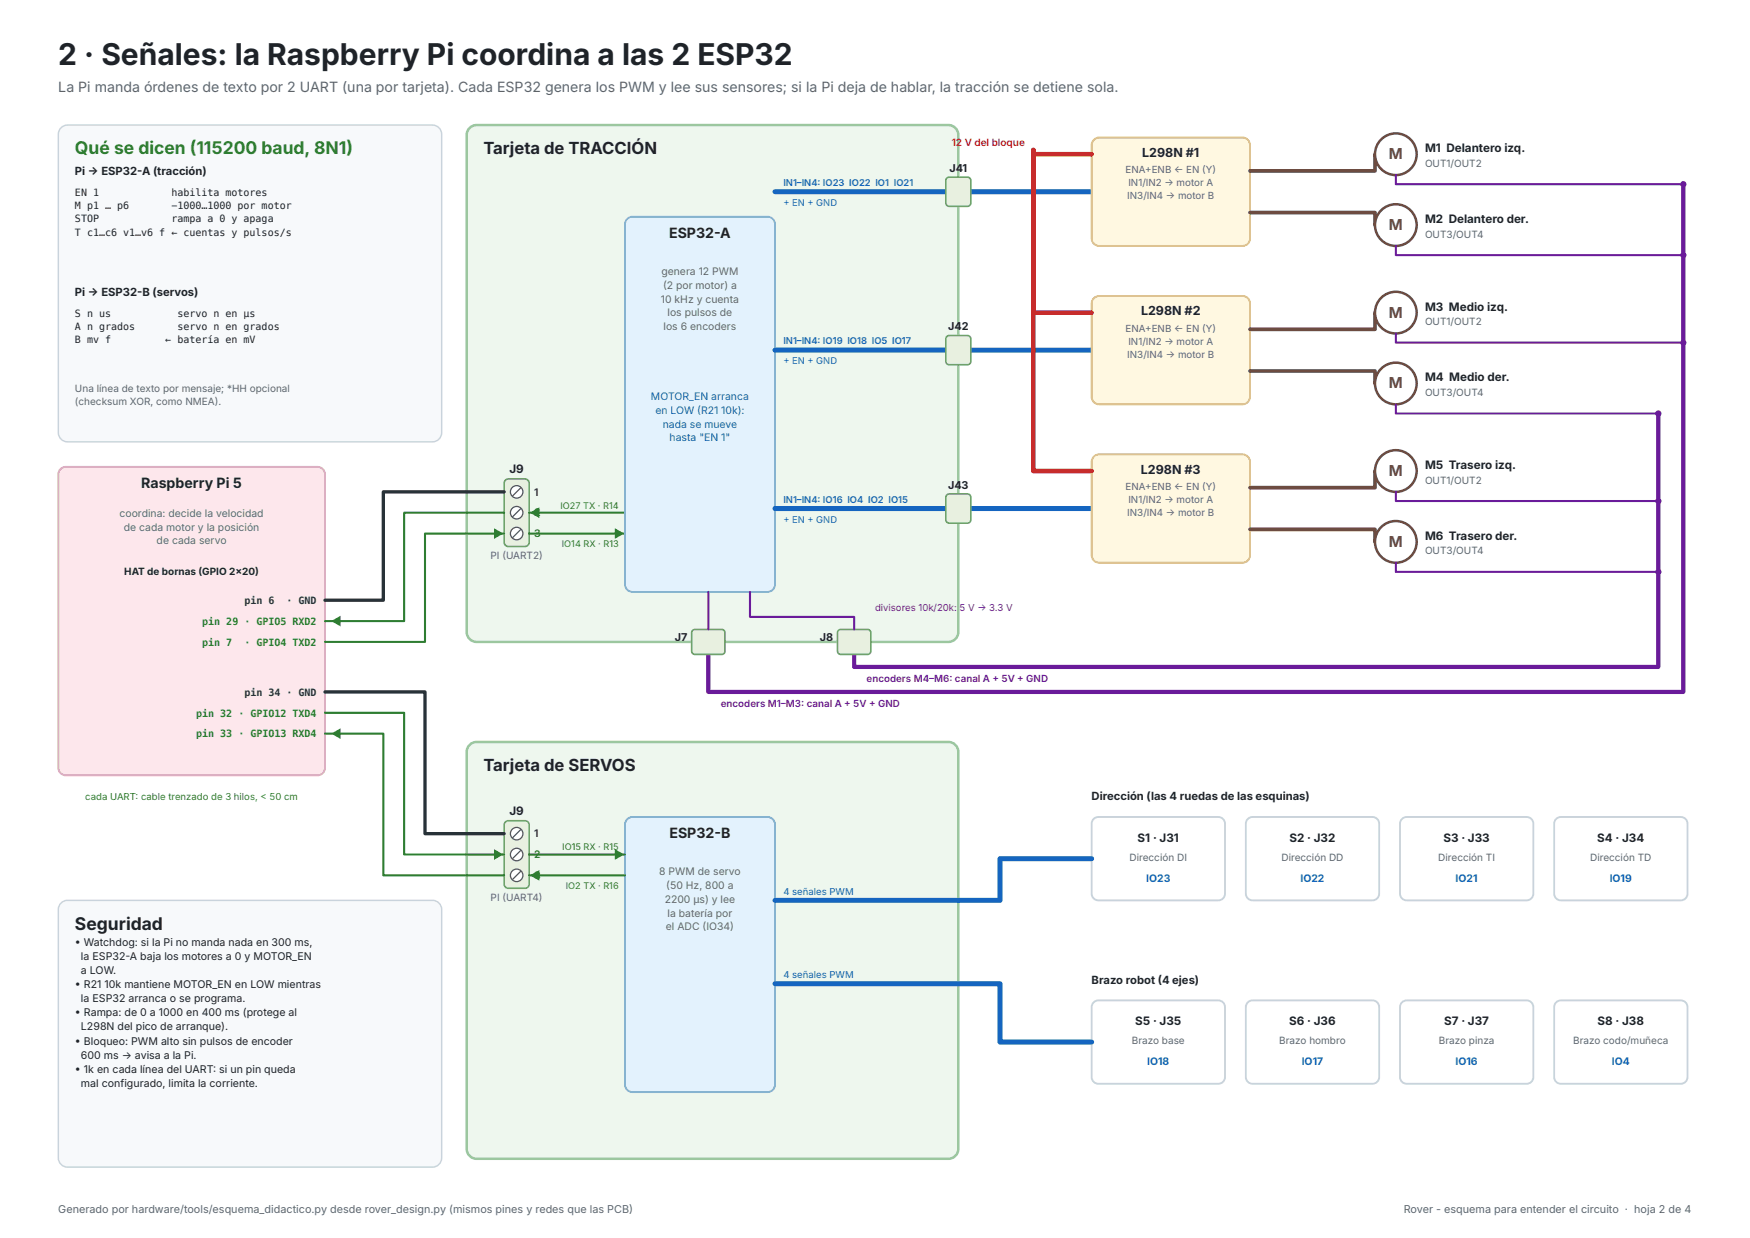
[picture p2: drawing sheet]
<svg xmlns="http://www.w3.org/2000/svg" width="420mm" height="297mm" viewBox="0 0 420 297" stroke-linecap="round" stroke-linejoin="round" font-family="sans-serif">
<defs><g id="words">
<text font-size="7.2" fill="#1f2328" x="14" y="15.5">2 · Señales: la Raspberry Pi coordina a las 2 ESP32</text>
<text font-size="4.2" fill="#2e7d32" x="18" y="37">Qué se dicen (115200 baud, 8N1)</text>
<text font-size="4.2" fill="#1f2328" x="18" y="223">Seguridad</text>
<g font-size="4" fill="#1f2328">
<text x="116" y="37">Tarjeta de TRACCIÓN</text>
<text x="116" y="185">Tarjeta de SERVOS</text>
</g>
<g font-size="3.6" fill="#6d4c41">
<text x="333.3" y="38.2">M</text>
<text x="333.3" y="55.2">M</text>
<text x="333.3" y="76.2">M</text>
<text x="333.3" y="93.2">M</text>
<text x="333.3" y="114.2">M</text>
<text x="333.3" y="131.2">M</text>
</g>
<text font-size="3.4" fill="#5b6573" x="14" y="22">La Pi manda órdenes de texto por 2 UART (una por tarjeta). Cada ESP32 genera los PWM y lee sus sensores; si la Pi deja de hablar, la tracción se detiene sola.</text>
<g font-size="3.4" fill="#1f2328">
<text x="160.6" y="57">ESP32-A</text>
<text x="33.9" y="117">Raspberry Pi 5</text>
<text x="160.7" y="201">ESP32-B</text>
</g>
<g font-size="3" fill="#1f2328">
<text x="274.1" y="37.6">L298N #1</text>
<text x="273.8" y="75.6">L298N #2</text>
<text x="273.8" y="113.6">L298N #3</text>
</g>
<g font-size="2.8" fill="#1f2328">
<text x="342" y="36.5">M1 Delantero izq.</text>
<text x="342" y="53.5">M2 Delantero der.</text>
<text x="342" y="74.5">M3 Medio izq.</text>
<text x="342" y="91.5">M4 Medio der.</text>
<text x="122.3" y="113.5">J9</text>
<text x="342" y="112.5">M5 Trasero izq.</text>
<text x="342" y="129.5">M6 Trasero der.</text>
<text x="122.3" y="195.5">J9</text>
<text x="273" y="202">S1 · J31</text>
<text x="309.5" y="202">S2 · J32</text>
<text x="346.4" y="202">S3 · J33</text>
<text x="383.3" y="202">S4 · J34</text>
<text x="272.4" y="246">S5 · J35</text>
<text x="309.4" y="246">S6 · J36</text>
<text x="346.6" y="246">S7 · J37</text>
<text x="383.4" y="246">S8 · J38</text>
</g>
<g font-size="2.7" fill="#1f2328">
<text x="18" y="42">Pi → ESP32-A (tracción)</text>
<text x="18" y="71">Pi → ESP32-B (servos)</text>
<text x="262" y="192">Dirección (las 4 ruedas de las esquinas)</text>
<text x="262" y="236">Brazo robot (4 ejes)</text>
</g>
<g font-size="2.6" fill="#1f2328">
<text x="227.9" y="41.2">J41</text>
<text x="227.5" y="79.2">J42</text>
<text x="227.5" y="117.2">J43</text>
<text x="162" y="153.8">J7</text>
<text x="196.8" y="153.8">J8</text>
</g>
<g font-size="2.6" fill="#5b6573">
<text x="14" y="291">Generado por hardware/tools/esquema_didactico.py desde rover_design.py (mismos pines y redes que las PCB)</text>
<text x="336.9" y="291">Rover - esquema para entender el circuito · hoja 2 de 4</text>
</g>
<g font-size="2.5" fill="#5b6573">
<text x="158.7" y="66">genera 12 PWM</text>
<text x="159.1" y="69.3">(2 por motor) a</text>
<text x="158.6" y="72.6">10 kHz y cuenta</text>
<text x="160.2" y="75.9">los pulsos de</text>
<text x="159.3" y="79.2">los 6 encoders</text>
<text x="28.7" y="124">coordina: decide la velocidad</text>
<text x="29.7" y="127.3">de cada motor y la posición</text>
<text x="37.6" y="130.6">de cada servo</text>
<text x="158.2" y="210">8 PWM de servo</text>
<text x="159.9" y="213.3">(50 Hz, 800 a</text>
<text x="159.5" y="216.6">2200 µs) y lee</text>
<text x="160.2" y="219.9">la batería por</text>
<text x="159.8" y="223.2">el ADC (IO34)</text>
</g>
<g font-size="2.5" fill="#1565c0">
<text x="156.2" y="96">MOTOR_EN arranca</text>
<text x="157.3" y="99.3">en LOW (R21 10k):</text>
<text x="159.1" y="102.6">nada se mueve</text>
<text x="160.7" y="105.9">hasta &quot;EN 1&quot;</text>
<text x="275.1" y="211.5">IO23</text>
<text x="312.1" y="211.5">IO22</text>
<text x="349.4" y="211.5">IO21</text>
<text x="386.3" y="211.5">IO19</text>
<text x="275.3" y="255.5">IO18</text>
<text x="312.4" y="255.5">IO17</text>
<text x="349.3" y="255.5">IO16</text>
<text x="386.8" y="255.5">IO4</text>
</g>
<g font-size="2.5" fill="#263238">
<text x="128.2" y="118.9">1</text>
<text x="128.2" y="200.9">1</text>
</g>
<g font-size="2.5" fill="#2e7d32">
<text x="128.2" y="123.9">2</text>
<text x="128.2" y="128.9">3</text>
<text x="128.2" y="205.9">2</text>
<text x="128.2" y="210.9">3</text>
</g>
<g font-size="2.5" fill="#1f2328">
<text x="18" y="227">• Watchdog: si la Pi no manda nada en 300 ms,</text>
<text x="19.4" y="230.4">la ESP32-A baja los motores a 0 y MOTOR_EN</text>
<text x="19.4" y="233.7">a LOW.</text>
<text x="18" y="237.1">• R21 10k mantiene MOTOR_EN en LOW mientras</text>
<text x="18" y="243.9">• Rampa: de 0 a 1000 en 400 ms (protege al</text>
<text x="19.4" y="240.5">la ESP32 arranca o se programa.</text>
<text x="18" y="250.6">• Bloqueo: PWM alto sin pulsos de encoder</text>
<text x="19.4" y="247.2">L298N del pico de arranque).</text>
<text x="18" y="257.3">• 1k en cada línea del UART: si un pin queda</text>
<text x="19.4" y="254">600 ms → avisa a la Pi.</text>
<text x="19.4" y="260.7">mal configurado, limita la corriente.</text>
</g>
<text font-size="2.4" fill="#c62828" x="228.4" y="35">12 V del bloque</text>
<g font-size="2.4" fill="#5b6573">
<text x="342" y="40">OUT1/OUT2</text>
<text x="342" y="57">OUT3/OUT4</text>
<text x="342" y="78">OUT1/OUT2</text>
<text x="18" y="94">Una línea de texto por mensaje; *HH opcional</text>
<text x="342" y="95">OUT3/OUT4</text>
<text x="18" y="97.2">(checksum XOR, como NMEA).</text>
<text x="342" y="116">OUT1/OUT2</text>
<text x="117.7" y="134.1">PI (UART2)</text>
<text x="342" y="133">OUT3/OUT4</text>
<text x="271.1" y="206.5">Dirección DI</text>
<text x="307.6" y="206.5">Dirección DD</text>
<text x="345.2" y="206.5">Dirección TI</text>
<text x="381.6" y="206.5">Dirección TD</text>
<text x="117.8" y="216.1">PI (UART4)</text>
<text x="271.6" y="250.5">Brazo base</text>
<text x="307" y="250.5">Brazo hombro</text>
<text x="345.3" y="250.5">Brazo pinza</text>
<text x="377.6" y="250.5">Brazo codo/muñeca</text>
</g>
<g font-size="2.4" fill="#1f2328">
<text x="18" y="47">EN 1</text>
<text x="41.1" y="47">habilita motores</text>
<text x="18" y="50.2">M p1 … p6</text>
<text x="18" y="53.3">STOP</text>
<text x="41.1" y="50.2">−1000…1000 por motor</text>
<text x="41.1" y="53.3">rampa a 0 y apaga</text>
<text x="18" y="56.5">T c1…c6 v1…v6 f ← cuentas y pulsos/s</text>
<text x="18" y="76">S n us</text>
<text x="42.6" y="76">servo n en µs</text>
<text x="18" y="79.2">A n grados</text>
<text x="18" y="82.3">B mv f</text>
<text x="39.7" y="82.3">← batería en mV</text>
<text x="42.6" y="79.2">servo n en grados</text>
<text x="29.8" y="138">HAT de bornas (GPIO 2x20)</text>
</g>
<g font-size="2.4" fill="#2e7d32">
<text x="48.5" y="149.9">pin 29 · GPIO5 RXD2</text>
<text x="48.5" y="154.9">pin 7</text>
<text x="58.7" y="154.9">· GPIO4 TXD2</text>
<text x="47.1" y="171.9">pin 32 · GPIO12 TXD4</text>
<text x="47.1" y="176.9">pin 33 · GPIO13 RXD4</text>
</g>
<g font-size="2.4" fill="#263238">
<text x="58.7" y="144.9">pin 6</text>
<text x="68.8" y="144.9">· GND</text>
<text x="58.7" y="166.9">pin 34 · GND</text>
</g>
<g font-size="2.3" fill="#5b6573">
<text x="270.1" y="41.6">ENA+ENB ← EN (Y)</text>
<text x="270.6" y="47.8">IN3/IN4 → motor B</text>
<text x="270.8" y="44.7">IN1/IN2 → motor A</text>
<text x="270.1" y="79.6">ENA+ENB ← EN (Y)</text>
<text x="270.8" y="82.7">IN1/IN2 → motor A</text>
<text x="270.6" y="85.8">IN3/IN4 → motor B</text>
<text x="270.1" y="117.6">ENA+ENB ← EN (Y)</text>
<text x="270.6" y="123.8">IN3/IN4 → motor B</text>
<text x="270.8" y="120.7">IN1/IN2 → motor A</text>
</g>
<g font-size="2.3" fill="#6a1b9a">
<text x="210" y="146.5">divisores 10k/20k:</text>
<text x="230.3" y="146.5">5 V → 3.3 V</text>
<text x="208" y="163.6">encoders M4–M6: canal A + 5V + GND</text>
<text x="173" y="169.6">encoders M1–M3: canal A + 5V + GND</text>
</g>
<text font-size="2.3" fill="#2e7d32" x="20.5" y="192">cada UART: cable trenzado de 3 hilos, &lt; 50 cm</text>
<g font-size="2.3" fill="#1565c0">
<text x="188" y="214.6">4 señales PWM</text>
<text x="188" y="234.6">4 señales PWM</text>
</g>
<g font-size="2.2" fill="#1565c0">
<text x="188" y="44.6">IN1–IN4: IO23 IO22 IO1 IO21</text>
<text x="188" y="49.4">+ EN + GND</text>
<text x="188" y="82.6">IN1–IN4: IO19 IO18 IO5 IO17</text>
<text x="188" y="87.4">+ EN + GND</text>
<text x="188" y="120.6">IN1–IN4: IO16 IO4 IO2 IO15</text>
<text x="188" y="125.4">+ EN + GND</text>
</g>
<g font-size="2.2" fill="#2e7d32">
<text x="134.5" y="122">IO27 TX · R14</text>
<text x="134.8" y="131.2">IO14 RX · R13</text>
<text x="134.9" y="204">IO15 RX · R15</text>
<text x="135.8" y="213.2">IO2 TX · R16</text>
</g>
</g></defs>
<path d="M14.5 112.5l.8-.4 .5-.1h60.4a1.8 1.8 0 0 1 1.8 1.8v70.4a1.8 1.8 0 0 1-1.8 1.8h-60.4a1.8 1.8 0 0 1-1.8-1.8v-70.4l.1-.5z" fill="#fde7ec" stroke="#e39aac" stroke-width=".45"/>
<path d="M112.9 30.5l1-.4 .5-.1h113.2a2.4 2.4 0 0 1 2.4 2.4v119.2a2.4 2.4 0 0 1-2.4 2.4h-113.2a2.4 2.4 0 0 1-2.4-2.4v-119.2a2.4 2.4 0 0 1 .9-1.9z" fill="#eef7ee" stroke="#9cc79f" stroke-width=".6"/>
<path d="M121.3 115.2l.7-.3h4a1 1 0 0 1 1 1v14.2a1 1 0 0 1-1 1h-4a1 1 0 0 1-1-1v-14.2z" fill="#e8f0e0" stroke="#7e9f6a" stroke-width=".4"/>
<circle cx="124" cy="118" r="1.5" fill="#fff" stroke="#555" stroke-width=".3"/>
<path d="M123 119l2-2z" fill="#000" stroke="#555" stroke-width=".3"/>
<circle cx="124" cy="123" r="1.5" fill="#fff" stroke="#555" stroke-width=".3"/>
<path d="M123 124l2-2z" fill="#000" stroke="#555" stroke-width=".3"/>
<circle cx="124" cy="128" r="1.5" fill="#fff" stroke="#555" stroke-width=".3"/>
<path d="M123 129l2-2z" fill="#000" stroke="#555" stroke-width=".3"/>
<path d="M121 118h-29v26h-14" fill="none" stroke="#263238" stroke-width=".8"/>
<path d="M121 123h-24v26h-19M121 128h-19v26h-24" fill="none" stroke="#2e7d32" stroke-width=".5"/>
<g fill="#2e7d32">
<path d="M79.5 149l2.2-1.3v2.6z"/>
<path d="M118.6 126.7l2.2 1.3-2.2 1.3z"/>
</g>
<path d="M127 123h23" fill="none" stroke="#2e7d32" stroke-width=".5"/>
<path d="M127.2 123l2.2-1.3v2.6z" fill="#2e7d32"/>
<path d="M127 128h23" fill="none" stroke="#2e7d32" stroke-width=".5"/>
<path d="M147.6 126.7l2.2 1.3-2.2 1.3z" fill="#2e7d32"/>
<path d="M150.5 52.5l.8-.4 .5-.1h32.4a1.8 1.8 0 0 1 1.8 1.8v86.4a1.8 1.8 0 0 1-1.8 1.8h-32.4a1.8 1.8 0 0 1-1.8-1.8v-86.4l.1-.5z" fill="#e3f2fd" stroke="#7fb1e3" stroke-width=".45"/>
<path d="M186 46h76" fill="none" stroke="#1565c0" stroke-width="1.2"/>
<path d="M227.2 42.7l.6-.2h4.4a.8 .8 0 0 1 .8 .8v5.4a.8 .8 0 0 1-.8 .8h-4.4a.8 .8 0 0 1-.8-.8v-5.4z" fill="#e8f0e0" stroke="#7e9f6a" stroke-width=".4"/>
<path d="M262.5 33.5l.8-.4 .5-.1h34.4a1.8 1.8 0 0 1 1.8 1.8v22.4a1.8 1.8 0 0 1-1.8 1.8h-34.4a1.8 1.8 0 0 1-1.8-1.8v-22.4l.1-.5z" fill="#fff8e1" stroke="#e0c36a" stroke-width=".45"/>
<path d="M248 36v1h14" fill="none" stroke="#c62828" stroke-width="1.1"/>
<path d="M330 37v4h-30M300 51h30v3" fill="none" stroke="#6d4c41" stroke-width=".9"/>
<g fill="#fff" stroke="#6d4c41" stroke-width=".6">
<circle cx="335" cy="37" r="5"/>
<circle cx="335" cy="54" r="5"/>
</g>
<path d="M186 84h76" fill="none" stroke="#1565c0" stroke-width="1.2"/>
<path d="M227.2 80.7l.6-.2h4.4a.8 .8 0 0 1 .8 .8v5.4a.8 .8 0 0 1-.8 .8h-4.4a.8 .8 0 0 1-.8-.8v-5.4z" fill="#e8f0e0" stroke="#7e9f6a" stroke-width=".4"/>
<path d="M262.5 71.5l.8-.4 .5-.1h34.4a1.8 1.8 0 0 1 1.8 1.8v22.4a1.8 1.8 0 0 1-1.8 1.8h-34.4a1.8 1.8 0 0 1-1.8-1.8v-22.4l.1-.5z" fill="#fff8e1" stroke="#e0c36a" stroke-width=".45"/>
<path d="M248 36v39h14" fill="none" stroke="#c62828" stroke-width="1.1"/>
<path d="M330 75v4h-30M300 89h30v3" fill="none" stroke="#6d4c41" stroke-width=".9"/>
<g fill="#fff" stroke="#6d4c41" stroke-width=".6">
<circle cx="335" cy="75" r="5"/>
<circle cx="335" cy="92" r="5"/>
</g>
<path d="M186 122h76" fill="none" stroke="#1565c0" stroke-width="1.2"/>
<path d="M227.2 118.7l.6-.2h4.4a.8 .8 0 0 1 .8 .8v5.4a.8 .8 0 0 1-.8 .8h-4.4a.8 .8 0 0 1-.8-.8v-5.4z" fill="#e8f0e0" stroke="#7e9f6a" stroke-width=".4"/>
<path d="M262.5 109.5l.8-.4 .5-.1h34.4a1.8 1.8 0 0 1 1.8 1.8v22.4a1.8 1.8 0 0 1-1.8 1.8h-34.4a1.8 1.8 0 0 1-1.8-1.8v-22.4l.1-.5z" fill="#fff8e1" stroke="#e0c36a" stroke-width=".45"/>
<path d="M248 36v77h14" fill="none" stroke="#c62828" stroke-width="1.1"/>
<path d="M330 113v4h-30M300 127h30v3" fill="none" stroke="#6d4c41" stroke-width=".9"/>
<g fill="#fff" stroke="#6d4c41" stroke-width=".6">
<circle cx="335" cy="113" r="5"/>
<circle cx="335" cy="130" r="5"/>
</g>
<path d="M335 42v2.2h69" fill="none" stroke="#6a1b9a" stroke-width=".5"/>
<circle cx="404" cy="44.2" r=".75" fill="#6a1b9a"/>
<path d="M335 59v2.2h69" fill="none" stroke="#6a1b9a" stroke-width=".5"/>
<circle cx="404" cy="61.2" r=".75" fill="#6a1b9a"/>
<path d="M335 80v2.2h69" fill="none" stroke="#6a1b9a" stroke-width=".5"/>
<circle cx="404" cy="82.2" r=".75" fill="#6a1b9a"/>
<path d="M404 44.2v121.8h-234v-12" fill="none" stroke="#6a1b9a" stroke-width="1"/>
<path d="M166.2 151.2l.6-.2h6.4a.8 .8 0 0 1 .8 .8v4.4a.8 .8 0 0 1-.8 .8h-6.4a.8 .8 0 0 1-.8-.8v-4.4z" fill="#e8f0e0" stroke="#7e9f6a" stroke-width=".4"/>
<path d="M335 97v2.2h63M170 142v9" fill="none" stroke="#6a1b9a" stroke-width=".5"/>
<circle cx="398" cy="99.2" r=".75" fill="#6a1b9a"/>
<path d="M335 118v2.2h63" fill="none" stroke="#6a1b9a" stroke-width=".5"/>
<circle cx="398" cy="120.2" r=".75" fill="#6a1b9a"/>
<path d="M335 135v2.2h63" fill="none" stroke="#6a1b9a" stroke-width=".5"/>
<circle cx="398" cy="137.2" r=".75" fill="#6a1b9a"/>
<path d="M398 99.2v60.8h-193v-6" fill="none" stroke="#6a1b9a" stroke-width="1"/>
<path d="M201.2 151.2l.6-.2h6.4a.8 .8 0 0 1 .8 .8v4.4a.8 .8 0 0 1-.8 .8h-6.4a.8 .8 0 0 1-.8-.8v-4.4z" fill="#e8f0e0" stroke="#7e9f6a" stroke-width=".4"/>
<path d="M180 142v6h25v3" fill="none" stroke="#6a1b9a" stroke-width=".5"/>
<path d="M112.5 178.9a2.4 2.4 0 0 1 1.9-.9h113.2a2.4 2.4 0 0 1 2.4 2.4v95.2a2.4 2.4 0 0 1-2.4 2.4h-113.2a2.4 2.4 0 0 1-2.4-2.4v-95.2l.1-.6z" fill="#eef7ee" stroke="#9cc79f" stroke-width=".6"/>
<path d="M121.3 197.2l.7-.3h4a1 1 0 0 1 1 1v14.2a1 1 0 0 1-1 1h-4a1 1 0 0 1-1-1v-14.2z" fill="#e8f0e0" stroke="#7e9f6a" stroke-width=".4"/>
<circle cx="124" cy="200" r="1.5" fill="#fff" stroke="#555" stroke-width=".3"/>
<path d="M123 201l2-2z" fill="#000" stroke="#555" stroke-width=".3"/>
<circle cx="124" cy="205" r="1.5" fill="#fff" stroke="#555" stroke-width=".3"/>
<path d="M123 206l2-2z" fill="#000" stroke="#555" stroke-width=".3"/>
<circle cx="124" cy="210" r="1.5" fill="#fff" stroke="#555" stroke-width=".3"/>
<path d="M123 211l2-2z" fill="#000" stroke="#555" stroke-width=".3"/>
<path d="M78 166h24v34h19" fill="none" stroke="#263238" stroke-width=".8"/>
<path d="M78 171h19v34h24M78 176h14v34h29" fill="none" stroke="#2e7d32" stroke-width=".5"/>
<g fill="#2e7d32">
<path d="M118.6 203.7l2.2 1.3-2.2 1.3z"/>
<path d="M79.5 176l2.2-1.3v2.6z"/>
</g>
<path d="M150.5 196.5l.8-.4 .5-.1h32.4a1.8 1.8 0 0 1 1.8 1.8v62.4a1.8 1.8 0 0 1-1.8 1.8h-32.4a1.8 1.8 0 0 1-1.8-1.8v-62.4l.1-.5z" fill="#e3f2fd" stroke="#7fb1e3" stroke-width=".45"/>
<path d="M127 205h23" fill="none" stroke="#2e7d32" stroke-width=".5"/>
<path d="M147.6 203.7l2.2 1.3-2.2 1.3z" fill="#2e7d32"/>
<path d="M127 210h23" fill="none" stroke="#2e7d32" stroke-width=".5"/>
<path d="M127.2 210l2.2-1.3v2.6z" fill="#2e7d32"/>
<g fill="#fff" stroke="#c9d3dc" stroke-width=".45">
<path d="M262.5 196.5l1.1-.5h28.8a1.6 1.6 0 0 1 1.6 1.6v16.8a1.6 1.6 0 0 1-1.6 1.6h-28.8a1.6 1.6 0 0 1-1.6-1.6v-16.8z"/>
<path d="M299.5 196.5l1.1-.5h28.8a1.6 1.6 0 0 1 1.6 1.6v16.8a1.6 1.6 0 0 1-1.6 1.6h-28.8a1.6 1.6 0 0 1-1.6-1.6v-16.8z"/>
<path d="M336.5 196.5l1.1-.5h28.8a1.6 1.6 0 0 1 1.6 1.6v16.8a1.6 1.6 0 0 1-1.6 1.6h-28.8a1.6 1.6 0 0 1-1.6-1.6v-16.8z"/>
<path d="M373.5 196.5l1.1-.5h28.8a1.6 1.6 0 0 1 1.6 1.6v16.8a1.6 1.6 0 0 1-1.6 1.6h-28.8a1.6 1.6 0 0 1-1.6-1.6v-16.8z"/>
<path d="M262.5 240.5l1.1-.5h28.8a1.6 1.6 0 0 1 1.6 1.6v16.8a1.6 1.6 0 0 1-1.6 1.6h-28.8a1.6 1.6 0 0 1-1.6-1.6v-16.8z"/>
<path d="M299.5 240.5l1.1-.5h28.8a1.6 1.6 0 0 1 1.6 1.6v16.8a1.6 1.6 0 0 1-1.6 1.6h-28.8a1.6 1.6 0 0 1-1.6-1.6v-16.8z"/>
<path d="M336.5 240.5l1.1-.5h28.8a1.6 1.6 0 0 1 1.6 1.6v16.8a1.6 1.6 0 0 1-1.6 1.6h-28.8a1.6 1.6 0 0 1-1.6-1.6v-16.8z"/>
<path d="M373.5 240.5l1.1-.5h28.8a1.6 1.6 0 0 1 1.6 1.6v16.8a1.6 1.6 0 0 1-1.6 1.6h-28.8a1.6 1.6 0 0 1-1.6-1.6v-16.8z"/>
</g>
<path d="M262 206h-22v10h-54M186 236h54v14h22" fill="none" stroke="#1565c0" stroke-width="1.2"/>
<g fill="#f7f9fb" stroke="#c9d3dc" stroke-width=".35">
<path d="M14.6 30.6l1-.5 .6-.1h87.6a2.2 2.2 0 0 1 2.2 2.2v71.6a2.2 2.2 0 0 1-2.2 2.2h-87.6a2.2 2.2 0 0 1-2.2-2.2v-71.6l.1-.6z"/>
<path d="M14.6 216.6l1-.5 .6-.1h87.6a2.2 2.2 0 0 1 2.2 2.2v59.6a2.2 2.2 0 0 1-2.2 2.2h-87.6a2.2 2.2 0 0 1-2.2-2.2v-59.6l.1-.6z"/>
</g>
<use href="#words"/>
</svg>
